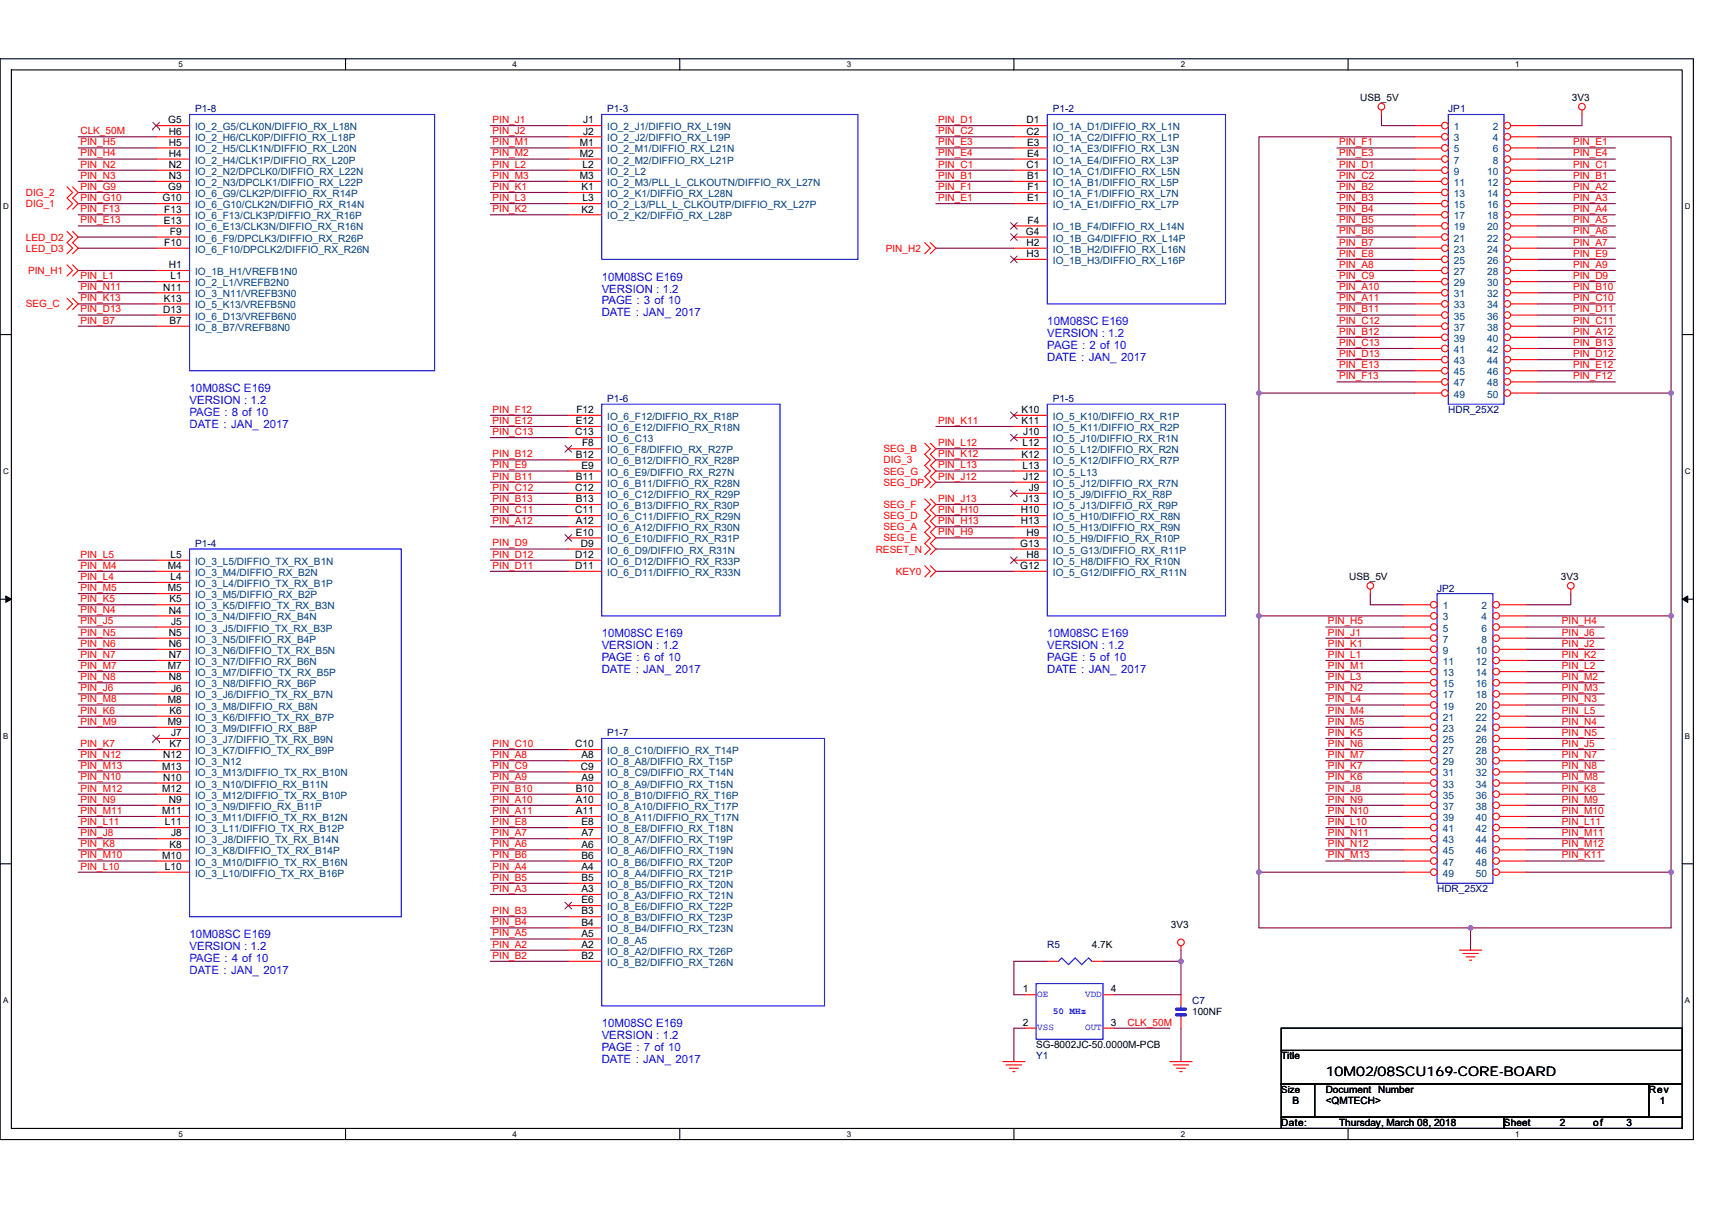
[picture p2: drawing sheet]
<svg xmlns="http://www.w3.org/2000/svg" width="297mm" height="210mm" viewBox="0 0 297 210" stroke-linecap="round" stroke-linejoin="round" font-family="sans-serif">
<defs><g id="words">
<text font-size="2.3" x="229.8" y="186.5">10M02/08SCU169-CORE-BOARD</text>
<g font-size="2" fill="#00f">
<text x="104.3" y="48.7">10M08SC E169</text>
<text x="104.3" y="50.7">VERSION : 1.2</text>
<text x="104.3" y="52.7">PAGE : 3 of 10</text>
<text x="104.3" y="54.8">DATE : JAN_ 2017</text>
<text x="181.5" y="56.4">10M08SC E169</text>
<text x="181.5" y="58.4">VERSION : 1.2</text>
<text x="181.5" y="60.5">PAGE : 2 of 10</text>
<text x="181.5" y="62.5">DATE : JAN_ 2017</text>
<text x="32.9" y="68">10M08SC E169</text>
<text x="32.9" y="70">VERSION : 1.2</text>
<text x="32.9" y="72.1">PAGE : 8 of 10</text>
<text x="32.9" y="74.1">DATE : JAN_ 2017</text>
<text x="104.3" y="110.4">10M08SC E169</text>
<text x="104.3" y="112.5">VERSION : 1.2</text>
<text x="181.5" y="110.4">10M08SC E169</text>
<text x="181.5" y="112.5">VERSION : 1.2</text>
<text x="104.3" y="114.5">PAGE : 6 of 10</text>
<text x="104.3" y="116.6">DATE : JAN_ 2017</text>
<text x="181.5" y="114.5">PAGE : 5 of 10</text>
<text x="181.5" y="116.6">DATE : JAN_ 2017</text>
<text x="32.9" y="162.6">10M08SC E169</text>
<text x="32.9" y="164.6">VERSION : 1.2</text>
<text x="32.9" y="166.6">PAGE : 4 of 10</text>
<text x="32.9" y="168.7">DATE : JAN_ 2017</text>
<text x="104.3" y="178">10M08SC E169</text>
<text x="104.3" y="180">VERSION : 1.2</text>
<text x="104.3" y="182.1">PAGE : 7 of 10</text>
<text x="104.3" y="184.1">DATE : JAN_ 2017</text>
</g>
<g font-size="1.7">
<text x="235.7" y="17.5">USB_5V</text>
<text x="272.4" y="17.5">3V3</text>
<text x="29.2" y="21.4">G5</text>
<text x="29.3" y="23.3">H6</text>
<text x="101.1" y="21.4">J1</text>
<text x="101.1" y="23.3">J2</text>
<text x="177.9" y="21.4">D1</text>
<text x="177.9" y="23.3">C2</text>
<text x="29.3" y="25.2">H5</text>
<text x="29.3" y="27.2">H4</text>
<text x="29.3" y="29.1">N2</text>
<text x="100.5" y="25.2">M1</text>
<text x="100.5" y="27.2">M2</text>
<text x="101" y="29.1">L2</text>
<text x="177.9" y="29.1">C1</text>
<text x="178" y="25.2">E3</text>
<text x="178" y="27.2">E4</text>
<text x="28.2" y="34.9">G10</text>
<text x="29.2" y="33">G9</text>
<text x="29.3" y="31">N3</text>
<text x="100.5" y="31">M3</text>
<text x="100.8" y="33">K1</text>
<text x="101" y="34.9">L3</text>
<text x="178" y="31">B1</text>
<text x="178" y="34.9">E1</text>
<text x="178.1" y="33">F1</text>
<text x="28.4" y="38.7">E13</text>
<text x="28.5" y="36.8">F13</text>
<text x="29.5" y="40.7">F9</text>
<text x="100.8" y="36.8">K2</text>
<text x="177.8" y="40.7">G4</text>
<text x="178.1" y="38.7">F4</text>
<text x="28.5" y="42.6">F10</text>
<text x="29.3" y="46.5">H1</text>
<text x="177.9" y="42.6">H2</text>
<text x="177.9" y="44.5">H3</text>
<text x="28.3" y="50.3">N11</text>
<text x="28.4" y="52.3">K13</text>
<text x="29.5" y="48.4">L1</text>
<text x="28.3" y="54.2">D13</text>
<text x="29.4" y="56.1">B7</text>
<text x="99.9" y="71.6">F12</text>
<text x="177" y="71.6">K10</text>
<text x="99.7" y="75.4">C13</text>
<text x="99.8" y="73.5">E12</text>
<text x="100.9" y="77.4">F8</text>
<text x="177" y="73.5">K11</text>
<text x="177.2" y="77.4">L12</text>
<text x="177.3" y="75.4">J10</text>
<text x="99.8" y="79.3">B12</text>
<text x="99.8" y="83.1">B11</text>
<text x="100.8" y="81.2">E9</text>
<text x="177" y="79.3">K12</text>
<text x="177.2" y="81.2">L13</text>
<text x="177.3" y="83.1">J12</text>
<text x="99.7" y="85.1">C12</text>
<text x="99.7" y="88.9">C11</text>
<text x="99.8" y="87">B13</text>
<text x="176.9" y="88.9">H10</text>
<text x="177.3" y="87">J13</text>
<text x="178.3" y="85.1">J9</text>
<text x="99.8" y="90.9">A12</text>
<text x="99.8" y="92.8">E10</text>
<text x="100.7" y="94.7">D9</text>
<text x="176.8" y="94.7">G13</text>
<text x="176.9" y="90.9">H13</text>
<text x="177.9" y="92.8">H9</text>
<text x="29.1" y="98.6">M4</text>
<text x="29.5" y="96.7">L5</text>
<text x="29.5" y="100.5">L4</text>
<text x="99.7" y="96.7">D12</text>
<text x="99.7" y="98.6">D11</text>
<text x="176.8" y="98.6">G12</text>
<text x="177.9" y="96.7">H8</text>
<text x="233.8" y="100.6">USB_5V</text>
<text x="270.5" y="100.6">3V3</text>
<text x="29.1" y="102.5">M5</text>
<text x="29.3" y="106.3">N4</text>
<text x="29.4" y="104.4">K5</text>
<text x="29.3" y="110.2">N5</text>
<text x="29.3" y="112.1">N6</text>
<text x="29.6" y="108.2">J5</text>
<text x="29.1" y="116">M7</text>
<text x="29.3" y="114">N7</text>
<text x="29.3" y="117.9">N8</text>
<text x="29.6" y="119.8">J6</text>
<text x="29.1" y="121.8">M8</text>
<text x="29.1" y="125.6">M9</text>
<text x="29.4" y="123.7">K6</text>
<text x="28.3" y="131.4">N12</text>
<text x="29.4" y="129.5">K7</text>
<text x="29.6" y="127.5">J7</text>
<text x="99.7" y="129.5">C10</text>
<text x="100.8" y="131.4">A8</text>
<text x="28.1" y="133.3">M13</text>
<text x="28.1" y="137.2">M12</text>
<text x="28.3" y="135.3">N10</text>
<text x="99.8" y="137.2">B10</text>
<text x="100.7" y="133.3">C9</text>
<text x="100.8" y="135.3">A9</text>
<text x="28.1" y="141.1">M11</text>
<text x="28.6" y="143">L11</text>
<text x="29.3" y="139.1">N9</text>
<text x="99.8" y="139.1">A10</text>
<text x="99.8" y="141.1">A11</text>
<text x="100.8" y="143">E8</text>
<text x="28.1" y="148.8">M10</text>
<text x="29.4" y="146.9">K8</text>
<text x="29.6" y="144.9">J8</text>
<text x="100.8" y="144.9">A7</text>
<text x="100.8" y="146.9">A6</text>
<text x="100.8" y="148.8">B6</text>
<text x="28.6" y="150.7">L10</text>
<text x="100.8" y="150.7">A4</text>
<text x="100.8" y="152.6">B5</text>
<text x="100.8" y="154.6">A3</text>
<text x="100.8" y="156.5">E6</text>
<text x="100.8" y="158.4">B3</text>
<text x="100.8" y="160.4">B4</text>
<text x="202.9" y="160.8">3V3</text>
<text x="100.8" y="162.3">A5</text>
<text x="100.8" y="164.2">A2</text>
<text x="100.8" y="166.2">B2</text>
<text x="189.2" y="164.3">4.7K</text>
<text x="177.2" y="171.9">1</text>
<text x="192.5" y="171.9">4</text>
<text x="177.2" y="177.7">2</text>
<text x="192.5" y="177.7">3</text>
<text x="206.6" y="175.8">100NF</text>
<text x="179.6" y="181.6">SG-8002JC-50.0000M-PCB</text>
<text x="222" y="183.6">Title</text>
<text x="222" y="189.3">Size</text>
<text x="224" y="191.3">B</text>
<text x="229.8" y="189.4">Document Number</text>
<text x="229.8" y="191.3">&lt;QMTECH&gt;</text>
<text x="285.7" y="189.4">Rev</text>
<text x="287.7" y="191.3">1</text>
<text x="222" y="195.1">Date:</text>
<text x="232.1" y="195.1">Thursday, March 08, 2018</text>
<text x="260.6" y="195.1">Sheet</text>
<text x="270.3" y="195.1">2</text>
<text x="276.1" y="195.1">of</text>
<text x="281.9" y="195.1">3</text>
</g>
<g font-size="1.7" fill="#f00">
<text x="13.9" y="23.2">CLK_50M</text>
<text x="85.4" y="21.3">PIN_J1</text>
<text x="85.4" y="23.2">PIN_J2</text>
<text x="162.6" y="21.3">PIN_D1</text>
<text x="162.6" y="23.2">PIN_C2</text>
<text x="13.9" y="29">PIN_N2</text>
<text x="13.9" y="27.1">PIN_H4</text>
<text x="13.9" y="25.2">PIN_H5</text>
<text x="85.4" y="29">PIN_L2</text>
<text x="85.4" y="25.2">PIN_M1</text>
<text x="85.4" y="27.1">PIN_M2</text>
<text x="162.6" y="25.2">PIN_E3</text>
<text x="162.6" y="27.1">PIN_E4</text>
<text x="162.6" y="29">PIN_C1</text>
<text x="232.1" y="25.2">PIN_F1</text>
<text x="232.1" y="27.1">PIN_E3</text>
<text x="232.1" y="29">PIN_D1</text>
<text x="272.6" y="25.2">PIN_E1</text>
<text x="272.6" y="27.1">PIN_E4</text>
<text x="272.6" y="29">PIN_C1</text>
<text x="4.5" y="34">DIG_2</text>
<text x="4.5" y="35.9">DIG_1</text>
<text x="13.9" y="31">PIN_N3</text>
<text x="13.9" y="32.9">PIN_G9</text>
<text x="13.9" y="34.8">PIN_G10</text>
<text x="85.4" y="32.9">PIN_K1</text>
<text x="85.4" y="31">PIN_M3</text>
<text x="85.4" y="34.8">PIN_L3</text>
<text x="162.6" y="32.9">PIN_F1</text>
<text x="162.6" y="34.8">PIN_E1</text>
<text x="162.6" y="31">PIN_B1</text>
<text x="232.1" y="31">PIN_C2</text>
<text x="232.1" y="32.9">PIN_B2</text>
<text x="232.1" y="34.8">PIN_B3</text>
<text x="272.6" y="31">PIN_B1</text>
<text x="272.6" y="32.9">PIN_A2</text>
<text x="272.6" y="34.8">PIN_A3</text>
<text x="4.5" y="41.7">LED_D2</text>
<text x="13.9" y="38.7">PIN_E13</text>
<text x="13.9" y="36.8">PIN_F13</text>
<text x="85.4" y="36.8">PIN_K2</text>
<text x="232.1" y="36.8">PIN_B4</text>
<text x="232.1" y="38.7">PIN_B5</text>
<text x="232.1" y="40.6">PIN_B6</text>
<text x="272.6" y="36.8">PIN_A4</text>
<text x="272.6" y="38.7">PIN_A5</text>
<text x="272.6" y="40.6">PIN_A6</text>
<text x="4.5" y="43.6">LED_D3</text>
<text x="4.9" y="47.5">PIN_H1</text>
<text x="153.5" y="43.6">PIN_H2</text>
<text x="232.1" y="42.6">PIN_B7</text>
<text x="232.1" y="44.5">PIN_E8</text>
<text x="232.1" y="46.4">PIN_A8</text>
<text x="272.6" y="42.6">PIN_A7</text>
<text x="272.6" y="44.5">PIN_E9</text>
<text x="272.6" y="46.4">PIN_A9</text>
<text x="4.5" y="53.3">SEG_C</text>
<text x="13.9" y="48.3">PIN_L1</text>
<text x="13.9" y="50.3">PIN_N11</text>
<text x="13.9" y="52.2">PIN_K13</text>
<text x="232.1" y="48.3">PIN_C9</text>
<text x="232.1" y="50.3">PIN_A10</text>
<text x="232.1" y="52.2">PIN_A11</text>
<text x="272.6" y="48.3">PIN_D9</text>
<text x="272.6" y="50.3">PIN_B10</text>
<text x="272.6" y="52.2">PIN_C10</text>
<text x="13.9" y="56.1">PIN_B7</text>
<text x="13.9" y="54.1">PIN_D13</text>
<text x="232.1" y="54.1">PIN_B11</text>
<text x="232.1" y="56.1">PIN_C12</text>
<text x="232.1" y="58">PIN_B12</text>
<text x="232.1" y="59.9">PIN_C13</text>
<text x="272.6" y="56.1">PIN_C11</text>
<text x="272.6" y="58">PIN_A12</text>
<text x="272.6" y="59.9">PIN_B13</text>
<text x="272.6" y="54.1">PIN_D11</text>
<text x="232.1" y="61.9">PIN_D13</text>
<text x="232.1" y="63.8">PIN_E13</text>
<text x="232.1" y="65.7">PIN_F13</text>
<text x="272.6" y="61.9">PIN_D12</text>
<text x="272.6" y="63.8">PIN_E12</text>
<text x="272.6" y="65.7">PIN_F12</text>
<text x="85.4" y="71.5">PIN_F12</text>
<text x="85.4" y="75.4">PIN_C13</text>
<text x="85.4" y="73.4">PIN_E12</text>
<text x="162.6" y="73.4">PIN_K11</text>
<text x="162.6" y="77.3">PIN_L12</text>
<text x="85.4" y="81.2">PIN_E9</text>
<text x="85.4" y="83.1">PIN_B11</text>
<text x="85.4" y="79.2">PIN_B12</text>
<text x="153.1" y="78.4">SEG_B</text>
<text x="153.1" y="82.2">SEG_G</text>
<text x="153.1" y="80.3">DIG_3</text>
<text x="162.6" y="83.1">PIN_J12</text>
<text x="162.6" y="79.2">PIN_K12</text>
<text x="162.6" y="81.2">PIN_L13</text>
<text x="85.4" y="88.9">PIN_C11</text>
<text x="85.4" y="85">PIN_C12</text>
<text x="85.4" y="87">PIN_B13</text>
<text x="153.1" y="84.1">SEG_DP</text>
<text x="153.1" y="88">SEG_F</text>
<text x="153.1" y="89.9">SEG_D</text>
<text x="162.6" y="88.9">PIN_H10</text>
<text x="162.6" y="87">PIN_J13</text>
<text x="85.4" y="94.7">PIN_D9</text>
<text x="85.4" y="90.8">PIN_A12</text>
<text x="151.8" y="95.7">RESET_N</text>
<text x="153.1" y="91.9">SEG_A</text>
<text x="153.1" y="93.8">SEG_E</text>
<text x="162.6" y="92.7">PIN_H9</text>
<text x="162.6" y="90.8">PIN_H13</text>
<text x="13.9" y="98.5">PIN_M4</text>
<text x="13.9" y="96.6">PIN_L5</text>
<text x="13.9" y="100.5">PIN_L4</text>
<text x="85.4" y="96.6">PIN_D12</text>
<text x="85.4" y="98.5">PIN_D11</text>
<text x="155.2" y="99.6">KEY0</text>
<text x="13.9" y="102.4">PIN_M5</text>
<text x="13.9" y="106.3">PIN_N4</text>
<text x="13.9" y="104.3">PIN_K5</text>
<text x="13.9" y="110.1">PIN_N5</text>
<text x="13.9" y="112">PIN_N6</text>
<text x="13.9" y="114">PIN_N7</text>
<text x="13.9" y="108.2">PIN_J5</text>
<text x="230.1" y="110.1">PIN_J1</text>
<text x="230.1" y="112">PIN_K1</text>
<text x="230.1" y="114">PIN_L1</text>
<text x="230.1" y="108.2">PIN_H5</text>
<text x="270.7" y="108.2">PIN_H4</text>
<text x="270.7" y="112">PIN_J2</text>
<text x="270.7" y="114">PIN_K2</text>
<text x="270.7" y="110.1">PIN_J6</text>
<text x="13.9" y="115.9">PIN_M7</text>
<text x="13.9" y="117.8">PIN_N8</text>
<text x="13.9" y="119.8">PIN_J6</text>
<text x="230.1" y="115.9">PIN_M1</text>
<text x="230.1" y="117.8">PIN_L3</text>
<text x="230.1" y="119.8">PIN_N2</text>
<text x="270.7" y="115.9">PIN_L2</text>
<text x="270.7" y="117.8">PIN_M2</text>
<text x="270.7" y="119.8">PIN_M3</text>
<text x="13.9" y="121.7">PIN_M8</text>
<text x="13.9" y="125.6">PIN_M9</text>
<text x="13.9" y="123.6">PIN_K6</text>
<text x="230.1" y="121.7">PIN_L4</text>
<text x="230.1" y="123.6">PIN_M4</text>
<text x="230.1" y="125.6">PIN_M5</text>
<text x="270.7" y="121.7">PIN_N3</text>
<text x="270.7" y="123.6">PIN_L5</text>
<text x="270.7" y="125.6">PIN_N4</text>
<text x="13.9" y="129.4">PIN_K7</text>
<text x="13.9" y="131.3">PIN_N12</text>
<text x="85.4" y="131.3">PIN_A8</text>
<text x="85.4" y="129.4">PIN_C10</text>
<text x="230.1" y="129.4">PIN_N6</text>
<text x="230.1" y="131.3">PIN_M7</text>
<text x="230.1" y="127.5">PIN_K5</text>
<text x="270.7" y="127.5">PIN_N5</text>
<text x="270.7" y="131.3">PIN_N7</text>
<text x="270.7" y="129.4">PIN_J5</text>
<text x="13.9" y="135.2">PIN_N10</text>
<text x="13.9" y="137.1">PIN_M12</text>
<text x="13.9" y="133.3">PIN_M13</text>
<text x="85.4" y="135.2">PIN_A9</text>
<text x="85.4" y="133.3">PIN_C9</text>
<text x="85.4" y="137.1">PIN_B10</text>
<text x="230.1" y="133.3">PIN_K7</text>
<text x="230.1" y="137.1">PIN_J8</text>
<text x="230.1" y="135.2">PIN_K6</text>
<text x="270.7" y="133.3">PIN_N8</text>
<text x="270.7" y="135.2">PIN_M8</text>
<text x="270.7" y="137.1">PIN_K8</text>
<text x="13.9" y="139.1">PIN_N9</text>
<text x="13.9" y="142.9">PIN_L11</text>
<text x="13.9" y="141">PIN_M11</text>
<text x="85.4" y="142.9">PIN_E8</text>
<text x="85.4" y="139.1">PIN_A10</text>
<text x="85.4" y="141">PIN_A11</text>
<text x="230.1" y="141">PIN_N10</text>
<text x="230.1" y="142.9">PIN_L10</text>
<text x="230.1" y="139.1">PIN_N9</text>
<text x="270.7" y="139.1">PIN_M9</text>
<text x="270.7" y="141">PIN_M10</text>
<text x="270.7" y="142.9">PIN_L11</text>
<text x="13.9" y="144.9">PIN_J8</text>
<text x="13.9" y="146.8">PIN_K8</text>
<text x="13.9" y="148.7">PIN_M10</text>
<text x="85.4" y="146.8">PIN_A6</text>
<text x="85.4" y="148.7">PIN_B6</text>
<text x="85.4" y="144.9">PIN_A7</text>
<text x="230.1" y="144.9">PIN_N11</text>
<text x="230.1" y="146.8">PIN_N12</text>
<text x="230.1" y="148.7">PIN_M13</text>
<text x="270.7" y="144.9">PIN_M11</text>
<text x="270.7" y="146.8">PIN_M12</text>
<text x="270.7" y="148.7">PIN_K11</text>
<text x="13.9" y="150.7">PIN_L10</text>
<text x="85.4" y="154.5">PIN_A3</text>
<text x="85.4" y="150.7">PIN_A4</text>
<text x="85.4" y="152.6">PIN_B5</text>
<text x="85.4" y="158.4">PIN_B3</text>
<text x="85.4" y="160.3">PIN_B4</text>
<text x="85.4" y="164.2">PIN_A2</text>
<text x="85.4" y="166.1">PIN_B2</text>
<text x="85.4" y="162.2">PIN_A5</text>
<text x="195.4" y="177.7">CLK_50M</text>
</g>
<g font-size="1.7" fill="#000080">
<text x="33.8" y="19.5">P1-8</text>
<text x="105.2" y="19.5">P1-3</text>
<text x="182.5" y="19.5">P1-2</text>
<text x="251" y="19.5">JP1</text>
<text x="105.2" y="69.7">P1-6</text>
<text x="182.5" y="69.7">P1-5</text>
<text x="251" y="71.6">HDR_25X2</text>
<text x="33.8" y="94.8">P1-4</text>
<text x="249.1" y="102.5">JP2</text>
<text x="105.2" y="127.6">P1-7</text>
<text x="249.1" y="154.6">HDR_25X2</text>
<text x="181.5" y="164.3">R5</text>
<text x="206.6" y="173.9">C7</text>
<text x="179.6" y="183.6">Y1</text>
</g>
<g font-size="1.7" fill="#004080">
<text x="33.8" y="22.6">IO_2_G5/CLK0N/DIFFIO_RX_L18N</text>
<text x="105.2" y="22.6">IO_2_J1/DIFFIO_RX_L19N</text>
<text x="182.5" y="22.6">IO_1A_D1/DIFFIO_RX_L1N</text>
<text x="252" y="22.6">1</text>
<text x="258.7" y="22.6">2</text>
<text x="33.8" y="24.5">IO_2_H6/CLK0P/DIFFIO_RX_L18P</text>
<text x="33.8" y="26.4">IO_2_H5/CLK1N/DIFFIO_RX_L20N</text>
<text x="33.8" y="28.3">IO_2_H4/CLK1P/DIFFIO_RX_L20P</text>
<text x="105.2" y="24.5">IO_2_J2/DIFFIO_RX_L19P</text>
<text x="105.2" y="26.4">IO_2_M1/DIFFIO_RX_L21N</text>
<text x="105.2" y="28.3">IO_2_M2/DIFFIO_RX_L21P</text>
<text x="182.5" y="24.5">IO_1A_C2/DIFFIO_RX_L1P</text>
<text x="182.5" y="26.4">IO_1A_E3/DIFFIO_RX_L3N</text>
<text x="182.5" y="28.3">IO_1A_E4/DIFFIO_RX_L3P</text>
<text x="252" y="24.5">3</text>
<text x="252" y="26.4">5</text>
<text x="252" y="28.3">7</text>
<text x="258.7" y="24.5">4</text>
<text x="258.7" y="26.4">6</text>
<text x="258.7" y="28.3">8</text>
<text x="33.8" y="30.3">IO_2_N2/DPCLK0/DIFFIO_RX_L22N</text>
<text x="33.8" y="32.2">IO_2_N3/DPCLK1/DIFFIO_RX_L22P</text>
<text x="33.8" y="34.1">IO_6_G9/CLK2P/DIFFIO_RX_R14P</text>
<text x="105.2" y="30.3">IO_2_L2</text>
<text x="105.2" y="32.2">IO_2_M3/PLL_L_CLKOUTN/DIFFIO_RX_L27N</text>
<text x="105.2" y="34.1">IO_2_K1/DIFFIO_RX_L28N</text>
<text x="182.5" y="30.3">IO_1A_C1/DIFFIO_RX_L5N</text>
<text x="182.5" y="32.2">IO_1A_B1/DIFFIO_RX_L5P</text>
<text x="182.5" y="34.1">IO_1A_F1/DIFFIO_RX_L7N</text>
<text x="252" y="30.3">9</text>
<text x="252" y="32.2">11</text>
<text x="252" y="34.1">13</text>
<text x="257.7" y="30.3">10</text>
<text x="257.7" y="32.2">12</text>
<text x="257.7" y="34.1">14</text>
<text x="33.8" y="36.1">IO_6_G10/CLK2N/DIFFIO_RX_R14N</text>
<text x="33.8" y="38">IO_6_F13/CLK3P/DIFFIO_RX_R16P</text>
<text x="33.8" y="39.9">IO_6_E13/CLK3N/DIFFIO_RX_R16N</text>
<text x="33.8" y="41.9">IO_6_F9/DPCLK3/DIFFIO_RX_R26P</text>
<text x="105.2" y="36.1">IO_2_L3/PLL_L_CLKOUTP/DIFFIO_RX_L27P</text>
<text x="105.2" y="38">IO_2_K2/DIFFIO_RX_L28P</text>
<text x="182.5" y="36.1">IO_1A_E1/DIFFIO_RX_L7P</text>
<text x="182.5" y="39.9">IO_1B_F4/DIFFIO_RX_L14N</text>
<text x="182.5" y="41.9">IO_1B_G4/DIFFIO_RX_L14P</text>
<text x="252" y="36.1">15</text>
<text x="252" y="38">17</text>
<text x="252" y="39.9">19</text>
<text x="252" y="41.9">21</text>
<text x="257.7" y="36.1">16</text>
<text x="257.7" y="38">18</text>
<text x="257.7" y="39.9">20</text>
<text x="257.7" y="41.9">22</text>
<text x="33.8" y="43.8">IO_6_F10/DPCLK2/DIFFIO_RX_R26N</text>
<text x="33.8" y="47.7">IO_1B_H1/VREFB1N0</text>
<text x="182.5" y="43.8">IO_1B_H2/DIFFIO_RX_L16N</text>
<text x="182.5" y="45.7">IO_1B_H3/DIFFIO_RX_L16P</text>
<text x="252" y="43.8">23</text>
<text x="252" y="45.7">25</text>
<text x="252" y="47.7">27</text>
<text x="257.7" y="43.8">24</text>
<text x="257.7" y="45.7">26</text>
<text x="257.7" y="47.7">28</text>
<text x="33.8" y="49.6">IO_2_L1/VREFB2N0</text>
<text x="33.8" y="51.5">IO_3_N11/VREFB3N0</text>
<text x="33.8" y="53.4">IO_5_K13/VREFB5N0</text>
<text x="252" y="49.6">29</text>
<text x="252" y="51.5">31</text>
<text x="252" y="53.4">33</text>
<text x="257.7" y="49.6">30</text>
<text x="257.7" y="51.5">32</text>
<text x="257.7" y="53.4">34</text>
<text x="33.8" y="55.4">IO_6_D13/VREFB6N0</text>
<text x="33.8" y="57.3">IO_8_B7/VREFB8N0</text>
<text x="252" y="55.4">35</text>
<text x="252" y="57.3">37</text>
<text x="252" y="59.2">39</text>
<text x="257.7" y="55.4">36</text>
<text x="257.7" y="57.3">38</text>
<text x="257.7" y="59.2">40</text>
<text x="252" y="61.2">41</text>
<text x="252" y="63.1">43</text>
<text x="252" y="65">45</text>
<text x="257.7" y="61.2">42</text>
<text x="257.7" y="63.1">44</text>
<text x="257.7" y="65">46</text>
<text x="252" y="67">47</text>
<text x="252" y="68.9">49</text>
<text x="257.7" y="67">48</text>
<text x="257.7" y="68.9">50</text>
<text x="105.2" y="72.7">IO_6_F12/DIFFIO_RX_R18P</text>
<text x="105.2" y="74.7">IO_6_E12/DIFFIO_RX_R18N</text>
<text x="105.2" y="76.6">IO_6_C13</text>
<text x="182.5" y="72.7">IO_5_K10/DIFFIO_RX_R1P</text>
<text x="182.5" y="74.7">IO_5_K11/DIFFIO_RX_R2P</text>
<text x="182.5" y="76.6">IO_5_J10/DIFFIO_RX_R1N</text>
<text x="105.2" y="78.5">IO_6_F8/DIFFIO_RX_R27P</text>
<text x="105.2" y="80.5">IO_6_B12/DIFFIO_RX_R28P</text>
<text x="105.2" y="82.4">IO_6_E9/DIFFIO_RX_R27N</text>
<text x="182.5" y="78.5">IO_5_L12/DIFFIO_RX_R2N</text>
<text x="182.5" y="80.5">IO_5_K12/DIFFIO_RX_R7P</text>
<text x="182.5" y="82.4">IO_5_L13</text>
<text x="105.2" y="84.3">IO_6_B11/DIFFIO_RX_R28N</text>
<text x="105.2" y="86.3">IO_6_C12/DIFFIO_RX_R29P</text>
<text x="105.2" y="88.2">IO_6_B13/DIFFIO_RX_R30P</text>
<text x="182.5" y="84.3">IO_5_J12/DIFFIO_RX_R7N</text>
<text x="182.5" y="86.3">IO_5_J9/DIFFIO_RX_R8P</text>
<text x="182.5" y="88.2">IO_5_J13/DIFFIO_RX_R9P</text>
<text x="105.2" y="90.1">IO_6_C11/DIFFIO_RX_R29N</text>
<text x="105.2" y="92">IO_6_A12/DIFFIO_RX_R30N</text>
<text x="105.2" y="94">IO_6_E10/DIFFIO_RX_R31P</text>
<text x="105.2" y="95.9">IO_6_D9/DIFFIO_RX_R31N</text>
<text x="182.5" y="90.1">IO_5_H10/DIFFIO_RX_R8N</text>
<text x="182.5" y="92">IO_5_H13/DIFFIO_RX_R9N</text>
<text x="182.5" y="94">IO_5_H9/DIFFIO_RX_R10P</text>
<text x="182.5" y="95.9">IO_5_G13/DIFFIO_RX_R11P</text>
<text x="33.8" y="97.8">IO_3_L5/DIFFIO_TX_RX_B1N</text>
<text x="33.8" y="99.8">IO_3_M4/DIFFIO_RX_B2N</text>
<text x="33.8" y="101.7">IO_3_L4/DIFFIO_TX_RX_B1P</text>
<text x="105.2" y="97.8">IO_6_D12/DIFFIO_RX_R33P</text>
<text x="105.2" y="99.8">IO_6_D11/DIFFIO_RX_R33N</text>
<text x="182.5" y="97.8">IO_5_H8/DIFFIO_RX_R10N</text>
<text x="182.5" y="99.8">IO_5_G12/DIFFIO_RX_R11N</text>
<text x="33.8" y="103.6">IO_3_M5/DIFFIO_RX_B2P</text>
<text x="33.8" y="105.6">IO_3_K5/DIFFIO_TX_RX_B3N</text>
<text x="33.8" y="107.5">IO_3_N4/DIFFIO_RX_B4N</text>
<text x="250" y="105.6">1</text>
<text x="250" y="107.5">3</text>
<text x="256.8" y="105.6">2</text>
<text x="256.8" y="107.5">4</text>
<text x="33.8" y="109.4">IO_3_J5/DIFFIO_TX_RX_B3P</text>
<text x="33.8" y="111.4">IO_3_N5/DIFFIO_RX_B4P</text>
<text x="33.8" y="113.3">IO_3_N6/DIFFIO_TX_RX_B5N</text>
<text x="250" y="109.4">5</text>
<text x="250" y="111.4">7</text>
<text x="250" y="113.3">9</text>
<text x="255.8" y="113.3">10</text>
<text x="256.8" y="109.4">6</text>
<text x="256.8" y="111.4">8</text>
<text x="33.8" y="115.2">IO_3_N7/DIFFIO_RX_B6N</text>
<text x="33.8" y="117.1">IO_3_M7/DIFFIO_TX_RX_B5P</text>
<text x="33.8" y="119.1">IO_3_N8/DIFFIO_RX_B6P</text>
<text x="250" y="115.2">11</text>
<text x="250" y="117.1">13</text>
<text x="250" y="119.1">15</text>
<text x="255.8" y="115.2">12</text>
<text x="255.8" y="117.1">14</text>
<text x="255.8" y="119.1">16</text>
<text x="33.8" y="121">IO_3_J6/DIFFIO_TX_RX_B7N</text>
<text x="33.8" y="122.9">IO_3_M8/DIFFIO_RX_B8N</text>
<text x="33.8" y="124.9">IO_3_K6/DIFFIO_TX_RX_B7P</text>
<text x="250" y="121">17</text>
<text x="250" y="122.9">19</text>
<text x="250" y="124.9">21</text>
<text x="255.8" y="121">18</text>
<text x="255.8" y="122.9">20</text>
<text x="255.8" y="124.9">22</text>
<text x="33.8" y="126.8">IO_3_M9/DIFFIO_RX_B8P</text>
<text x="33.8" y="128.7">IO_3_J7/DIFFIO_TX_RX_B9N</text>
<text x="33.8" y="130.7">IO_3_K7/DIFFIO_TX_RX_B9P</text>
<text x="105.2" y="130.7">IO_8_C10/DIFFIO_RX_T14P</text>
<text x="250" y="126.8">23</text>
<text x="250" y="128.7">25</text>
<text x="250" y="130.7">27</text>
<text x="255.8" y="126.8">24</text>
<text x="255.8" y="128.7">26</text>
<text x="255.8" y="130.7">28</text>
<text x="33.8" y="132.6">IO_3_N12</text>
<text x="33.8" y="134.5">IO_3_M13/DIFFIO_TX_RX_B10N</text>
<text x="33.8" y="136.4">IO_3_N10/DIFFIO_RX_B11N</text>
<text x="105.2" y="132.6">IO_8_A8/DIFFIO_RX_T15P</text>
<text x="105.2" y="134.5">IO_8_C9/DIFFIO_RX_T14N</text>
<text x="105.2" y="136.4">IO_8_A9/DIFFIO_RX_T15N</text>
<text x="250" y="132.6">29</text>
<text x="250" y="134.5">31</text>
<text x="250" y="136.4">33</text>
<text x="255.8" y="132.6">30</text>
<text x="255.8" y="134.5">32</text>
<text x="255.8" y="136.4">34</text>
<text x="33.8" y="138.4">IO_3_M12/DIFFIO_TX_RX_B10P</text>
<text x="33.8" y="140.3">IO_3_N9/DIFFIO_RX_B11P</text>
<text x="33.8" y="142.2">IO_3_M11/DIFFIO_TX_RX_B12N</text>
<text x="105.2" y="138.4">IO_8_B10/DIFFIO_RX_T16P</text>
<text x="105.2" y="140.3">IO_8_A10/DIFFIO_RX_T17P</text>
<text x="105.2" y="142.2">IO_8_A11/DIFFIO_RX_T17N</text>
<text x="250" y="138.4">35</text>
<text x="250" y="140.3">37</text>
<text x="250" y="142.2">39</text>
<text x="255.8" y="138.4">36</text>
<text x="255.8" y="140.3">38</text>
<text x="255.8" y="142.2">40</text>
<text x="33.8" y="144.2">IO_3_L11/DIFFIO_TX_RX_B12P</text>
<text x="33.8" y="146.1">IO_3_J8/DIFFIO_TX_RX_B14N</text>
<text x="33.8" y="148">IO_3_K8/DIFFIO_TX_RX_B14P</text>
<text x="33.8" y="150">IO_3_M10/DIFFIO_TX_RX_B16N</text>
<text x="105.2" y="144.2">IO_8_E8/DIFFIO_RX_T18N</text>
<text x="105.2" y="146.1">IO_8_A7/DIFFIO_RX_T19P</text>
<text x="105.2" y="148">IO_8_A6/DIFFIO_RX_T19N</text>
<text x="105.2" y="150">IO_8_B6/DIFFIO_RX_T20P</text>
<text x="250" y="144.2">41</text>
<text x="250" y="146.1">43</text>
<text x="250" y="148">45</text>
<text x="250" y="150">47</text>
<text x="255.8" y="144.2">42</text>
<text x="255.8" y="146.1">44</text>
<text x="255.8" y="148">46</text>
<text x="255.8" y="150">48</text>
<text x="33.8" y="151.9">IO_3_L10/DIFFIO_TX_RX_B16P</text>
<text x="105.2" y="151.9">IO_8_A4/DIFFIO_RX_T21P</text>
<text x="105.2" y="153.8">IO_8_B5/DIFFIO_RX_T20N</text>
<text x="105.2" y="155.8">IO_8_A3/DIFFIO_RX_T21N</text>
<text x="250" y="151.9">49</text>
<text x="255.8" y="151.9">50</text>
<text x="105.2" y="157.7">IO_8_E6/DIFFIO_RX_T22P</text>
<text x="105.2" y="159.6">IO_8_B3/DIFFIO_RX_T23P</text>
<text x="105.2" y="161.5">IO_8_B4/DIFFIO_RX_T23N</text>
<text x="105.2" y="163.5">IO_8_A5</text>
<text x="105.2" y="165.4">IO_8_A2/DIFFIO_RX_T26P</text>
<text x="105.2" y="167.3">IO_8_B2/DIFFIO_RX_T26N</text>
</g>
<g font-size="1.6" fill="#00f">
<text x="179.8" y="172.7">OE</text>
<text x="188.1" y="172.7">VDD</text>
<text x="179.8" y="178.5">VSS</text>
<text x="182.5" y="175.6">50 MHz</text>
<text x="188.1" y="178.5">OUT</text>
</g>
<g font-size="1.4">
<text x="30.9" y="11.6">5</text>
<text x="88.8" y="11.6">4</text>
<text x="146.7" y="11.6">3</text>
<text x="204.7" y="11.6">2</text>
<text x="262.6" y="11.6">1</text>
<text x=".5" y="36.3">D</text>
<text x="292" y="36.3">D</text>
<text x=".5" y="82.1">C</text>
<text x="292" y="82.1">C</text>
<text x=".5" y="128">B</text>
<text x="292" y="128">B</text>
<text x=".5" y="173.8">A</text>
<text x="292" y="173.8">A</text>
<text x="30.9" y="196.9">5</text>
<text x="88.8" y="196.9">4</text>
<text x="146.7" y="196.9">3</text>
<text x="204.7" y="196.9">2</text>
<text x="262.6" y="196.9">1</text>
</g>
</g></defs>
<path d="M0 10.2h293.5v187.2h-293.5zM2 12.1h289.5v183.4h-289.5z" fill="none" stroke="#000" stroke-width=".19"/>
<g fill="#fff">
<path d="M30.9 10.4h.8v1.5h-.8z"/>
<path d="M30.9 195.7h.8v1.5h-.8z"/>
</g>
<path d="M59.9 10.2v1.9M59.9 195.5v1.9" fill="none" stroke="#000" stroke-width=".19"/>
<g fill="#fff">
<path d="M88.8 10.4h.8v1.5h-.8z"/>
<path d="M88.8 195.7h.8v1.5h-.8z"/>
</g>
<path d="M117.8 10.2v1.9M117.8 195.5v1.9" fill="none" stroke="#000" stroke-width=".19"/>
<g fill="#fff">
<path d="M146.7 10.4h.8v1.5h-.8z"/>
<path d="M146.7 195.7h.8v1.5h-.8z"/>
</g>
<path d="M175.7 10.2v1.9M175.7 195.5v1.9" fill="none" stroke="#000" stroke-width=".19"/>
<g fill="#fff">
<path d="M204.7 10.4h.7v1.5h-.7z"/>
<path d="M204.7 195.7h.7v1.5h-.7z"/>
</g>
<path d="M233.6 10.2v1.9M233.6 195.5v1.9" fill="none" stroke="#000" stroke-width=".19"/>
<g fill="#fff">
<path d="M262.6 10.4h.7v1.5h-.7z"/>
<path d="M262.6 195.7h.7v1.5h-.7z"/>
<path d="M.5 35h1v1.6h-1z"/>
<path d="M292 35h1v1.6h-1z"/>
<path d="M.5 80.9h1v1.5h-1z"/>
<path d="M292 80.9h1v1.5h-1z"/>
</g>
<path d="M0 58h2M291.5 58h2" fill="none" stroke="#000" stroke-width=".19"/>
<g fill="#fff">
<path d="M.5 126.7h.9v1.6h-.9z"/>
<path d="M292 126.7h.9v1.6h-.9z"/>
</g>
<path d="M0 103.8h2M291.5 103.8h2" fill="none" stroke="#000" stroke-width=".19"/>
<path d="M1 103.3l1 .5-1 .6zM291.5 103.8l1-.5v1.1z" fill="#000"/>
<path d="M1 103.3l1 .5-1 .6zM291.5 103.8l1-.5v1.1z" fill="none" stroke="#000" stroke-width=".17"/>
<g fill="#fff">
<path d="M.5 172.6h.9v1.5h-.9z"/>
<path d="M292 172.6h.9v1.5h-.9z"/>
</g>
<path d="M0 149.7h2M291.5 149.7h2M222 178.1h69.5v3.9h-69.5zM222 182h69.5v5.8h-69.5zM222 187.8h5.8v5.8h-5.8zM222 193.6h38.6v1.9h-38.6zM227.8 187.8h57.9v5.8h-57.9zM260.6 193.6h30.9v1.9h-30.9zM285.7 187.8h5.8v5.8h-5.8z" fill="none" stroke="#000" stroke-width=".19"/>
<g fill="none" stroke="#800040" stroke-width=".19">
<path d="M239.4 19.8v2h5.8M274.2 19.8v2h-7.8M13.6 23.7h13.5M13.6 33.4h13.5M13.6 29.5h13.5M13.6 31.4h13.5M13.6 39.1h13.5M13.6 37.2h13.5M13.6 27.6h13.5M13.6 25.6h13.5M13.6 35.3h13.5M85 29.5h13.5"/>
<path d="M85 21.8h13.5M85 23.7h13.5M85 33.4h13.5M85 37.2h13.5M85 25.6h13.5M85 27.6h13.5M85 31.4h13.5M85 35.3h13.5M162.2 33.4h13.5M162.2 35.3h13.5M162.2 25.6h13.5M162.2 27.6h13.5"/>
<path d="M162.2 21.8h13.5M162.2 23.7h13.5M162.2 29.5h13.5M162.2 31.4h13.5M231.7 25.6h13.5M231.7 27.6h13.5M231.7 29.5h13.5M231.7 31.4h13.5M231.7 33.4h13.5M231.7 35.3h13.5M231.7 37.2h13.5M231.7 39.1h13.5"/>
<path d="M245.2 23.7h-27v44.4M266.4 23.7h23.2v44.4M266.4 25.6h13.5M266.4 27.6h13.5M266.4 29.5h13.5M266.4 31.4h13.5M266.4 33.4h13.5M266.4 35.3h13.5M266.4 37.2h13.5M266.4 39.1h13.5M13.6 41.1h13.5M13.6 43h13.5"/>
<path d="M13.6 50.7h13.5M13.6 56.5h13.5M13.6 54.6h13.5M13.6 52.7h13.5M13.6 46.9h13.5M13.6 48.8h13.5M162.2 43h13.5M231.7 43h13.5M231.7 41.1h13.5M231.7 44.9h13.5M231.7 46.9h13.5M231.7 48.8h13.5"/>
<path d="M231.7 50.7h13.5M231.7 52.7h13.5M231.7 54.6h13.5M231.7 56.5h13.5M231.7 58.4h13.5M266.4 52.7h13.5M266.4 54.6h13.5M266.4 41.1h13.5M266.4 43h13.5M266.4 44.9h13.5M266.4 46.9h13.5M266.4 48.8h13.5"/>
<path d="M266.4 50.7h13.5M266.4 56.5h13.5M266.4 58.4h13.5M85 79.7h13.5M85 75.8h13.5M85 73.9h13.5M85 72h13.5M162.2 73.9h13.5M162.2 79.7h13.5M162.2 77.7h13.5M218.2 68.1h27M218.2 68.1v38.6"/>
<path d="M231.7 60.4h13.5M231.7 62.3h13.5M231.7 64.2h13.5M231.7 66.2h13.5M266.4 68.1h23.2M266.4 62.3h13.5M266.4 66.2h13.5M266.4 60.4h13.5M266.4 64.2h13.5M289.6 68.1v38.6M13.6 99h13.5M13.6 97.1h13.5"/>
<path d="M85 81.6h13.5M85 95.1h13.5M85 83.5h13.5M85 89.3h13.5M85 85.5h13.5M85 91.3h13.5M85 87.4h13.5M85 97.1h13.5M85 99h13.5M162.2 95.1h13.5M162.2 99h13.5M162.2 89.3h13.5"/>
<path d="M162.2 93.2h13.5M162.2 83.5h13.5M162.2 87.4h13.5M162.2 81.6h13.5M162.2 91.3h13.5M13.6 102.8h13.5M13.6 106.7h13.5M13.6 110.6h13.5M13.6 100.9h13.5M13.6 112.5h13.5M13.6 116.4h13.5M13.6 114.4h13.5"/>
<path d="M13.6 118.3h13.5M13.6 104.8h13.5M13.6 108.6h13.5M218.2 106.7h.1M229.8 110.6h13.5M229.8 112.5h13.5M229.8 114.4h13.5M229.8 116.4h13.5M229.8 118.3h13.5M229.8 108.6h13.5M237.5 102.8v2h5.8M243.3 106.7h-25.1v44.4"/>
<path d="M264.5 108.6h13.5M264.5 112.5h13.5M264.5 116.4h13.5M264.5 114.4h13.5M264.5 118.3h13.5M264.5 110.6h13.5M264.5 106.7h25.1v44.4M272.2 102.8v2h-7.7M289.6 106.7h.1M13.6 129.9h13.5M13.6 122.1h13.5M13.6 126h13.5"/>
<path d="M13.6 139.5h13.5M13.6 135.7h13.5M13.6 131.8h13.5M13.6 137.6h13.5M13.6 133.7h13.5M13.6 120.2h13.5M13.6 124.1h13.5M85 131.8h13.5M85 135.7h13.5M85 133.7h13.5M85 139.5h13.5M85 137.6h13.5"/>
<path d="M85 129.9h13.5M229.8 120.2h13.5M229.8 122.1h13.5M229.8 124.1h13.5M229.8 126h13.5M229.8 129.9h13.5M229.8 131.8h13.5M229.8 133.7h13.5M229.8 127.9h13.5M229.8 137.6h13.5M229.8 139.5h13.5M229.8 135.7h13.5"/>
<path d="M264.5 120.2h13.5M264.5 122.1h13.5M264.5 124.1h13.5M264.5 126h13.5M264.5 127.9h13.5M264.5 131.8h13.5M264.5 133.7h13.5M264.5 135.7h13.5M264.5 137.6h13.5M264.5 129.9h13.5M264.5 139.5h13.5M13.6 145.3h13.5"/>
<path d="M13.6 147.2h13.5M13.6 149.2h13.5M13.6 143.4h13.5M13.6 151.1h13.5M13.6 141.5h13.5M85 145.3h13.5M85 141.5h13.5M85 155h13.5M85 158.8h13.5M85 151.1h13.5M85 153h13.5M85 147.2h13.5"/>
<path d="M85 149.2h13.5M85 143.4h13.5M229.8 141.5h13.5M229.8 143.4h13.5M229.8 145.3h13.5M229.8 147.2h13.5M229.8 149.2h13.5M243.3 151.1h-25.1v9.7h36.7M264.5 141.5h13.5M264.5 143.4h13.5M264.5 145.3h13.5M264.5 147.2h13.5"/>
<path d="M264.5 149.2h13.5M264.5 151.1h25.1M289.6 151.1v9.7h-34.7v3.8M85 164.6h13.5M85 166.5h13.5M85 160.8h13.5M85 162.7h13.5M177.6 178.1h-1.9v5.8M181.5 166.5h-5.8v5.8h1.9M191.1 166.5h13.6M193.1 178.1h9.6M204.7 178.1v5.8"/>
<path d="M204.7 166.5v5.8h-11.6M204.7 164.6v1.9"/>
</g>
<g fill="#f0f" stroke="#f0f" stroke-width=".19">
<circle cx="204.7" cy="166.5" r=".38"/>
<circle cx="218.2" cy="68.1" r=".38"/>
<circle cx="218.2" cy="106.7" r=".38"/>
<circle cx="254.8" cy="160.8" r=".38"/>
<circle cx="289.6" cy="68.1" r=".38"/>
<circle cx="289.6" cy="106.7" r=".38"/>
<circle cx="218.2" cy="151.1" r=".38"/>
<circle cx="289.6" cy="151.1" r=".38"/>
</g>
<g fill="none" stroke="#f00" stroke-width=".19">
<path d="M239.4 19.1v.7M274.2 19.1v.7M11.6 32.4l1 1-1 .9 1 1-1 .9M12.6 32.4l1 1-1 .9 1 1-1 .9M98.5 21.8h5.8M98.5 23.7h5.8M98.5 25.6h5.8M98.5 27.6h5.8M98.5 29.5h5.8M98.5 31.4h5.8M98.5 33.4h5.8M98.5 35.3h5.8"/>
<path d="M98.5 37.2h5.8M175.7 21.8h5.8M175.7 23.7h5.8M175.7 25.6h5.8M175.7 27.6h5.8M175.7 29.5h5.8M175.7 31.4h5.8M175.7 33.4h5.8M175.7 35.3h5.8M175.7 39.1h5.8M11.6 45.9l1 1-1 .9M11.6 40.1l1 1-1 .9 1 1-1 1"/>
<path d="M11.6 51.7l1 1-1 .9M12.6 45.9l1 1-1 .9M12.6 40.1l1 1-1 .9 1 1-1 1M12.6 51.7l1 1-1 .9M160.3 42l.9 1-.9 1M161.2 42l1 1-1 1M175.7 41.1h5.8M175.7 43h5.8M175.7 44.9h5.8M98.5 72h5.8M98.5 73.9h5.8M98.5 75.8h5.8"/>
<path d="M98.5 77.7h5.8M98.5 79.7h5.8M160.3 76.8l.9 .9-.9 1 .9 1-.9 .9 .9 1-.9 1 .9 .9-.9 1M161.2 76.8l1 .9-1 1 1 1-1 .9 1 1-1 1 1 .9-1 1M175.7 72h5.8M175.7 73.9h5.8M175.7 75.8h5.8M175.7 77.7h5.8M175.7 79.7h5.8M98.5 81.6h5.8M98.5 83.5h5.8M98.5 85.5h5.8"/>
<path d="M98.5 87.4h5.8M98.5 89.3h5.8M98.5 91.3h5.8M98.5 93.2h5.8M98.5 95.1h5.8M98.5 97.1h5.8M98.5 99h5.8M160.3 98l.9 1-.9 .9M160.3 86.4l.9 1-.9 1 .9 .9-.9 1 .9 1-.9 .9 .9 1-.9 1 .9 .9-.9 1M161.2 98l1 1-1 .9M161.2 86.4l1 1-1 1 1 .9-1 1 1 1-1 .9 1 1-1 1 1 .9-1 1M175.7 81.6h5.8"/>
<path d="M175.7 83.5h5.8M175.7 85.5h5.8M175.7 87.4h5.8M175.7 89.3h5.8M175.7 91.3h5.8M175.7 93.2h5.8M175.7 95.1h5.8M175.7 97.1h5.8M175.7 99h5.8M237.5 102.1v.7M272.2 102.1v.7M204.7 163.8v.8"/>
<path d="M252.9 164.6h3.9M253.5 165.2h2.7M254.1 165.8h1.5M254.7 166.4h.3M173.8 183.9h3.8M174.4 184.5h2.7M174.9 185.1h1.6M175.5 185.7h.4M202.7 183.9h3.9M203.3 184.5h2.7M203.9 185.1h1.5M204.5 185.7h.4"/>
<circle cx="239.4" cy="18.5" r=".58"/>
<circle cx="274.2" cy="18.5" r=".58"/>
<circle cx="237.5" cy="101.5" r=".58"/>
<circle cx="272.2" cy="101.5" r=".58"/>
<circle cx="204.7" cy="163.3" r=".58"/>
</g>
<path d="M104.3 19.8h44.4v25.1h-44.4zM181.5 19.8h30.9v32.9h-30.9zM251 19.8h9.6v50.2h-9.6zM104.3 70h30.9v36.7h-30.9zM181.5 70h30.9v36.7h-30.9z" fill="none" stroke="#00f" stroke-width=".19"/>
<g fill="none" stroke="#804000" stroke-width=".17">
<path d="M175.1 38.6l1.2 1.1M176.3 38.6l-1.2 1.1M175.1 40.5l1.2 1.2M175.1 44.4l1.2 1.1M176.3 40.5l-1.2 1.2M176.3 44.4l-1.2 1.1M97.9 77.2l1.2 1.1M99.1 77.2l-1.2 1.1M175.1 71.4l1.2 1.1M175.1 75.2l1.2 1.2M176.3 71.4l-1.2 1.1M176.3 75.2l-1.2 1.2"/>
<path d="M97.9 92.6l1.2 1.2M99.1 92.6l-1.2 1.2M175.1 84.9l1.2 1.2M175.1 96.5l1.2 1.1M176.3 84.9l-1.2 1.2M176.3 96.5l-1.2 1.1"/>
</g>
<circle cx="250.4" cy="21.8" r=".58" fill="#fff" stroke="#f00" stroke-width=".19"/>
<path d="M245.2 21.8h4.6" fill="none" stroke="#f00" stroke-width=".19"/>
<circle cx="261.2" cy="21.8" r=".58" fill="#fff" stroke="#f00" stroke-width=".19"/>
<path d="M261.8 21.8h4.6" fill="none" stroke="#f00" stroke-width=".19"/>
<circle cx="250.4" cy="23.7" r=".58" fill="#fff" stroke="#f00" stroke-width=".19"/>
<path d="M245.2 23.7h4.6" fill="none" stroke="#f00" stroke-width=".19"/>
<circle cx="261.2" cy="23.7" r=".58" fill="#fff" stroke="#f00" stroke-width=".19"/>
<path d="M261.8 23.7h4.6" fill="none" stroke="#f00" stroke-width=".19"/>
<circle cx="250.4" cy="25.6" r=".58" fill="#fff" stroke="#f00" stroke-width=".19"/>
<path d="M245.2 25.6h4.6" fill="none" stroke="#f00" stroke-width=".19"/>
<circle cx="261.2" cy="25.6" r=".58" fill="#fff" stroke="#f00" stroke-width=".19"/>
<path d="M261.8 25.6h4.6" fill="none" stroke="#f00" stroke-width=".19"/>
<circle cx="250.4" cy="27.6" r=".58" fill="#fff" stroke="#f00" stroke-width=".19"/>
<path d="M245.2 27.6h4.6" fill="none" stroke="#f00" stroke-width=".19"/>
<circle cx="261.2" cy="27.6" r=".58" fill="#fff" stroke="#f00" stroke-width=".19"/>
<path d="M261.8 27.6h4.6" fill="none" stroke="#f00" stroke-width=".19"/>
<circle cx="250.4" cy="29.5" r=".58" fill="#fff" stroke="#f00" stroke-width=".19"/>
<path d="M245.2 29.5h4.6" fill="none" stroke="#f00" stroke-width=".19"/>
<circle cx="261.2" cy="29.5" r=".58" fill="#fff" stroke="#f00" stroke-width=".19"/>
<path d="M261.8 29.5h4.6" fill="none" stroke="#f00" stroke-width=".19"/>
<circle cx="250.4" cy="31.4" r=".58" fill="#fff" stroke="#f00" stroke-width=".19"/>
<path d="M245.2 31.4h4.6" fill="none" stroke="#f00" stroke-width=".19"/>
<circle cx="261.2" cy="31.4" r=".58" fill="#fff" stroke="#f00" stroke-width=".19"/>
<path d="M261.8 31.4h4.6" fill="none" stroke="#f00" stroke-width=".19"/>
<circle cx="250.4" cy="33.3" r=".58" fill="#fff" stroke="#f00" stroke-width=".19"/>
<path d="M245.2 33.4h4.6" fill="none" stroke="#f00" stroke-width=".19"/>
<circle cx="261.2" cy="33.3" r=".58" fill="#fff" stroke="#f00" stroke-width=".19"/>
<path d="M261.8 33.4h4.6" fill="none" stroke="#f00" stroke-width=".19"/>
<circle cx="250.4" cy="35.3" r=".58" fill="#fff" stroke="#f00" stroke-width=".19"/>
<path d="M245.2 35.3h4.6" fill="none" stroke="#f00" stroke-width=".19"/>
<circle cx="261.2" cy="35.3" r=".58" fill="#fff" stroke="#f00" stroke-width=".19"/>
<path d="M261.8 35.3h4.6" fill="none" stroke="#f00" stroke-width=".19"/>
<circle cx="250.4" cy="37.2" r=".58" fill="#fff" stroke="#f00" stroke-width=".19"/>
<path d="M245.2 37.2h4.6" fill="none" stroke="#f00" stroke-width=".19"/>
<circle cx="261.2" cy="37.2" r=".58" fill="#fff" stroke="#f00" stroke-width=".19"/>
<path d="M261.8 37.2h4.6" fill="none" stroke="#f00" stroke-width=".19"/>
<circle cx="250.4" cy="39.1" r=".58" fill="#fff" stroke="#f00" stroke-width=".19"/>
<path d="M245.2 39.1h4.6" fill="none" stroke="#f00" stroke-width=".19"/>
<circle cx="261.2" cy="39.1" r=".58" fill="#fff" stroke="#f00" stroke-width=".19"/>
<path d="M261.8 39.1h4.6" fill="none" stroke="#f00" stroke-width=".19"/>
<circle cx="250.4" cy="41.1" r=".58" fill="#fff" stroke="#f00" stroke-width=".19"/>
<path d="M245.2 41.1h4.6" fill="none" stroke="#f00" stroke-width=".19"/>
<circle cx="261.2" cy="41.1" r=".58" fill="#fff" stroke="#f00" stroke-width=".19"/>
<path d="M261.8 41.1h4.6" fill="none" stroke="#f00" stroke-width=".19"/>
<circle cx="250.4" cy="43" r=".58" fill="#fff" stroke="#f00" stroke-width=".19"/>
<path d="M245.2 43h4.6" fill="none" stroke="#f00" stroke-width=".19"/>
<circle cx="261.2" cy="43" r=".58" fill="#fff" stroke="#f00" stroke-width=".19"/>
<path d="M261.8 43h4.6" fill="none" stroke="#f00" stroke-width=".19"/>
<circle cx="250.4" cy="44.9" r=".58" fill="#fff" stroke="#f00" stroke-width=".19"/>
<path d="M245.2 44.9h4.6" fill="none" stroke="#f00" stroke-width=".19"/>
<circle cx="261.2" cy="44.9" r=".58" fill="#fff" stroke="#f00" stroke-width=".19"/>
<path d="M261.8 44.9h4.6" fill="none" stroke="#f00" stroke-width=".19"/>
<circle cx="250.4" cy="46.9" r=".58" fill="#fff" stroke="#f00" stroke-width=".19"/>
<path d="M245.2 46.9h4.6" fill="none" stroke="#f00" stroke-width=".19"/>
<circle cx="261.2" cy="46.9" r=".58" fill="#fff" stroke="#f00" stroke-width=".19"/>
<path d="M261.8 46.9h4.6" fill="none" stroke="#f00" stroke-width=".19"/>
<circle cx="250.4" cy="48.8" r=".58" fill="#fff" stroke="#f00" stroke-width=".19"/>
<path d="M245.2 48.8h4.6" fill="none" stroke="#f00" stroke-width=".19"/>
<circle cx="261.2" cy="48.8" r=".58" fill="#fff" stroke="#f00" stroke-width=".19"/>
<path d="M261.8 48.8h4.6" fill="none" stroke="#f00" stroke-width=".19"/>
<circle cx="250.4" cy="50.7" r=".58" fill="#fff" stroke="#f00" stroke-width=".19"/>
<path d="M245.2 50.7h4.6" fill="none" stroke="#f00" stroke-width=".19"/>
<circle cx="261.2" cy="50.7" r=".58" fill="#fff" stroke="#f00" stroke-width=".19"/>
<path d="M261.8 50.7h4.6" fill="none" stroke="#f00" stroke-width=".19"/>
<circle cx="250.4" cy="52.7" r=".58" fill="#fff" stroke="#f00" stroke-width=".19"/>
<path d="M245.2 52.7h4.6" fill="none" stroke="#f00" stroke-width=".19"/>
<circle cx="261.2" cy="52.7" r=".58" fill="#fff" stroke="#f00" stroke-width=".19"/>
<path d="M261.8 52.7h4.6" fill="none" stroke="#f00" stroke-width=".19"/>
<circle cx="250.4" cy="54.6" r=".58" fill="#fff" stroke="#f00" stroke-width=".19"/>
<path d="M245.2 54.6h4.6" fill="none" stroke="#f00" stroke-width=".19"/>
<circle cx="261.2" cy="54.6" r=".58" fill="#fff" stroke="#f00" stroke-width=".19"/>
<path d="M261.8 54.6h4.6" fill="none" stroke="#f00" stroke-width=".19"/>
<circle cx="250.4" cy="56.5" r=".58" fill="#fff" stroke="#f00" stroke-width=".19"/>
<path d="M245.2 56.5h4.6" fill="none" stroke="#f00" stroke-width=".19"/>
<circle cx="261.2" cy="56.5" r=".58" fill="#fff" stroke="#f00" stroke-width=".19"/>
<path d="M261.8 56.5h4.6" fill="none" stroke="#f00" stroke-width=".19"/>
<circle cx="250.4" cy="58.4" r=".58" fill="#fff" stroke="#f00" stroke-width=".19"/>
<path d="M245.2 58.4h4.6" fill="none" stroke="#f00" stroke-width=".19"/>
<circle cx="261.2" cy="58.4" r=".58" fill="#fff" stroke="#f00" stroke-width=".19"/>
<path d="M261.8 58.4h4.6" fill="none" stroke="#f00" stroke-width=".19"/>
<circle cx="250.4" cy="60.4" r=".58" fill="#fff" stroke="#f00" stroke-width=".19"/>
<path d="M245.2 60.4h4.6" fill="none" stroke="#f00" stroke-width=".19"/>
<circle cx="261.2" cy="60.4" r=".58" fill="#fff" stroke="#f00" stroke-width=".19"/>
<path d="M261.8 60.4h4.6" fill="none" stroke="#f00" stroke-width=".19"/>
<circle cx="250.4" cy="62.3" r=".58" fill="#fff" stroke="#f00" stroke-width=".19"/>
<path d="M245.2 62.3h4.6" fill="none" stroke="#f00" stroke-width=".19"/>
<circle cx="261.2" cy="62.3" r=".58" fill="#fff" stroke="#f00" stroke-width=".19"/>
<path d="M261.8 62.3h4.6" fill="none" stroke="#f00" stroke-width=".19"/>
<circle cx="250.4" cy="64.2" r=".58" fill="#fff" stroke="#f00" stroke-width=".19"/>
<path d="M245.2 64.2h4.6" fill="none" stroke="#f00" stroke-width=".19"/>
<circle cx="261.2" cy="64.2" r=".58" fill="#fff" stroke="#f00" stroke-width=".19"/>
<path d="M261.8 64.2h4.6" fill="none" stroke="#f00" stroke-width=".19"/>
<circle cx="250.4" cy="66.2" r=".58" fill="#fff" stroke="#f00" stroke-width=".19"/>
<path d="M245.2 66.2h4.6" fill="none" stroke="#f00" stroke-width=".19"/>
<circle cx="261.2" cy="66.2" r=".58" fill="#fff" stroke="#f00" stroke-width=".19"/>
<path d="M261.8 66.2h4.6" fill="none" stroke="#f00" stroke-width=".19"/>
<circle cx="250.4" cy="68.1" r=".58" fill="#fff" stroke="#f00" stroke-width=".19"/>
<path d="M245.2 68.1h4.6" fill="none" stroke="#f00" stroke-width=".19"/>
<circle cx="261.2" cy="68.1" r=".58" fill="#fff" stroke="#f00" stroke-width=".19"/>
<g fill="none" stroke="#f00" stroke-width=".19">
<path d="M261.8 68.1h4.6M98.5 129.9h5.8M98.5 131.8h5.8M98.5 133.7h5.8M98.5 135.7h5.8M98.5 137.6h5.8M98.5 139.5h5.8M98.5 141.5h5.8M98.5 143.4h5.8M98.5 145.3h5.8M98.5 147.2h5.8M98.5 149.2h5.8"/>
<path d="M98.5 151.1h5.8M98.5 153h5.8M98.5 155h5.8M98.5 156.9h5.8M98.5 158.8h5.8M98.5 160.8h5.8M98.5 162.7h5.8M98.5 164.6h5.8M98.5 166.5h5.8"/>
</g>
<path d="M249.1 102.8h9.6v50.2h-9.6zM104.3 127.9h38.6v46.4h-38.6z" fill="none" stroke="#00f" stroke-width=".19"/>
<path d="M97.9 156.3l1.2 1.2M99.1 156.3l-1.2 1.2" fill="none" stroke="#804000" stroke-width=".17"/>
<circle cx="248.5" cy="104.8" r=".58" fill="#fff" stroke="#f00" stroke-width=".19"/>
<path d="M243.3 104.8h4.6" fill="none" stroke="#f00" stroke-width=".19"/>
<circle cx="259.3" cy="104.8" r=".58" fill="#fff" stroke="#f00" stroke-width=".19"/>
<path d="M259.9 104.8h4.6" fill="none" stroke="#f00" stroke-width=".19"/>
<circle cx="248.5" cy="106.7" r=".58" fill="#fff" stroke="#f00" stroke-width=".19"/>
<path d="M243.3 106.7h4.6" fill="none" stroke="#f00" stroke-width=".19"/>
<circle cx="259.3" cy="106.7" r=".58" fill="#fff" stroke="#f00" stroke-width=".19"/>
<path d="M259.9 106.7h4.6" fill="none" stroke="#f00" stroke-width=".19"/>
<circle cx="248.5" cy="108.6" r=".58" fill="#fff" stroke="#f00" stroke-width=".19"/>
<path d="M243.3 108.6h4.6" fill="none" stroke="#f00" stroke-width=".19"/>
<circle cx="259.3" cy="108.6" r=".58" fill="#fff" stroke="#f00" stroke-width=".19"/>
<path d="M259.9 108.6h4.6" fill="none" stroke="#f00" stroke-width=".19"/>
<circle cx="248.5" cy="110.6" r=".58" fill="#fff" stroke="#f00" stroke-width=".19"/>
<path d="M243.3 110.6h4.6" fill="none" stroke="#f00" stroke-width=".19"/>
<circle cx="259.3" cy="110.6" r=".58" fill="#fff" stroke="#f00" stroke-width=".19"/>
<path d="M259.9 110.6h4.6" fill="none" stroke="#f00" stroke-width=".19"/>
<circle cx="248.5" cy="112.5" r=".58" fill="#fff" stroke="#f00" stroke-width=".19"/>
<path d="M243.3 112.5h4.6" fill="none" stroke="#f00" stroke-width=".19"/>
<circle cx="259.3" cy="112.5" r=".58" fill="#fff" stroke="#f00" stroke-width=".19"/>
<path d="M259.9 112.5h4.6" fill="none" stroke="#f00" stroke-width=".19"/>
<circle cx="248.5" cy="114.4" r=".58" fill="#fff" stroke="#f00" stroke-width=".19"/>
<path d="M243.3 114.4h4.6" fill="none" stroke="#f00" stroke-width=".19"/>
<circle cx="259.3" cy="114.4" r=".58" fill="#fff" stroke="#f00" stroke-width=".19"/>
<path d="M259.9 114.4h4.6" fill="none" stroke="#f00" stroke-width=".19"/>
<circle cx="248.5" cy="116.4" r=".58" fill="#fff" stroke="#f00" stroke-width=".19"/>
<path d="M243.3 116.4h4.6" fill="none" stroke="#f00" stroke-width=".19"/>
<circle cx="259.3" cy="116.4" r=".58" fill="#fff" stroke="#f00" stroke-width=".19"/>
<path d="M259.9 116.4h4.6" fill="none" stroke="#f00" stroke-width=".19"/>
<circle cx="248.5" cy="118.3" r=".58" fill="#fff" stroke="#f00" stroke-width=".19"/>
<path d="M243.3 118.3h4.6" fill="none" stroke="#f00" stroke-width=".19"/>
<circle cx="259.3" cy="118.3" r=".58" fill="#fff" stroke="#f00" stroke-width=".19"/>
<path d="M259.9 118.3h4.6" fill="none" stroke="#f00" stroke-width=".19"/>
<circle cx="248.5" cy="120.2" r=".58" fill="#fff" stroke="#f00" stroke-width=".19"/>
<path d="M243.3 120.2h4.6" fill="none" stroke="#f00" stroke-width=".19"/>
<circle cx="259.3" cy="120.2" r=".58" fill="#fff" stroke="#f00" stroke-width=".19"/>
<path d="M259.9 120.2h4.6" fill="none" stroke="#f00" stroke-width=".19"/>
<circle cx="248.5" cy="122.1" r=".58" fill="#fff" stroke="#f00" stroke-width=".19"/>
<path d="M243.3 122.1h4.6" fill="none" stroke="#f00" stroke-width=".19"/>
<circle cx="259.3" cy="122.1" r=".58" fill="#fff" stroke="#f00" stroke-width=".19"/>
<path d="M259.9 122.1h4.6" fill="none" stroke="#f00" stroke-width=".19"/>
<circle cx="248.5" cy="124.1" r=".58" fill="#fff" stroke="#f00" stroke-width=".19"/>
<path d="M243.3 124.1h4.6" fill="none" stroke="#f00" stroke-width=".19"/>
<circle cx="259.3" cy="124.1" r=".58" fill="#fff" stroke="#f00" stroke-width=".19"/>
<path d="M259.9 124.1h4.6" fill="none" stroke="#f00" stroke-width=".19"/>
<circle cx="248.5" cy="126" r=".58" fill="#fff" stroke="#f00" stroke-width=".19"/>
<path d="M243.3 126h4.6" fill="none" stroke="#f00" stroke-width=".19"/>
<circle cx="259.3" cy="126" r=".58" fill="#fff" stroke="#f00" stroke-width=".19"/>
<path d="M259.9 126h4.6" fill="none" stroke="#f00" stroke-width=".19"/>
<circle cx="248.5" cy="127.9" r=".58" fill="#fff" stroke="#f00" stroke-width=".19"/>
<path d="M243.3 127.9h4.6" fill="none" stroke="#f00" stroke-width=".19"/>
<circle cx="259.3" cy="127.9" r=".58" fill="#fff" stroke="#f00" stroke-width=".19"/>
<path d="M259.9 127.9h4.6" fill="none" stroke="#f00" stroke-width=".19"/>
<circle cx="248.5" cy="129.9" r=".58" fill="#fff" stroke="#f00" stroke-width=".19"/>
<path d="M243.3 129.9h4.6" fill="none" stroke="#f00" stroke-width=".19"/>
<circle cx="259.3" cy="129.9" r=".58" fill="#fff" stroke="#f00" stroke-width=".19"/>
<path d="M259.9 129.9h4.6" fill="none" stroke="#f00" stroke-width=".19"/>
<circle cx="248.5" cy="131.8" r=".58" fill="#fff" stroke="#f00" stroke-width=".19"/>
<path d="M243.3 131.8h4.6" fill="none" stroke="#f00" stroke-width=".19"/>
<circle cx="259.3" cy="131.8" r=".58" fill="#fff" stroke="#f00" stroke-width=".19"/>
<path d="M259.9 131.8h4.6" fill="none" stroke="#f00" stroke-width=".19"/>
<circle cx="248.5" cy="133.7" r=".58" fill="#fff" stroke="#f00" stroke-width=".19"/>
<path d="M243.3 133.7h4.6" fill="none" stroke="#f00" stroke-width=".19"/>
<circle cx="259.3" cy="133.7" r=".58" fill="#fff" stroke="#f00" stroke-width=".19"/>
<path d="M259.9 133.7h4.6" fill="none" stroke="#f00" stroke-width=".19"/>
<circle cx="248.5" cy="135.7" r=".58" fill="#fff" stroke="#f00" stroke-width=".19"/>
<path d="M243.3 135.7h4.6" fill="none" stroke="#f00" stroke-width=".19"/>
<circle cx="259.3" cy="135.7" r=".58" fill="#fff" stroke="#f00" stroke-width=".19"/>
<path d="M259.9 135.7h4.6" fill="none" stroke="#f00" stroke-width=".19"/>
<circle cx="248.5" cy="137.6" r=".58" fill="#fff" stroke="#f00" stroke-width=".19"/>
<path d="M243.3 137.6h4.6" fill="none" stroke="#f00" stroke-width=".19"/>
<circle cx="259.3" cy="137.6" r=".58" fill="#fff" stroke="#f00" stroke-width=".19"/>
<path d="M259.9 137.6h4.6" fill="none" stroke="#f00" stroke-width=".19"/>
<circle cx="248.5" cy="139.5" r=".58" fill="#fff" stroke="#f00" stroke-width=".19"/>
<path d="M243.3 139.5h4.6" fill="none" stroke="#f00" stroke-width=".19"/>
<circle cx="259.3" cy="139.5" r=".58" fill="#fff" stroke="#f00" stroke-width=".19"/>
<path d="M259.9 139.5h4.6" fill="none" stroke="#f00" stroke-width=".19"/>
<circle cx="248.5" cy="141.4" r=".58" fill="#fff" stroke="#f00" stroke-width=".19"/>
<path d="M243.3 141.5h4.6" fill="none" stroke="#f00" stroke-width=".19"/>
<circle cx="259.3" cy="141.4" r=".58" fill="#fff" stroke="#f00" stroke-width=".19"/>
<path d="M259.9 141.5h4.6" fill="none" stroke="#f00" stroke-width=".19"/>
<circle cx="248.5" cy="143.4" r=".58" fill="#fff" stroke="#f00" stroke-width=".19"/>
<path d="M243.3 143.4h4.6" fill="none" stroke="#f00" stroke-width=".19"/>
<circle cx="259.3" cy="143.4" r=".58" fill="#fff" stroke="#f00" stroke-width=".19"/>
<path d="M259.9 143.4h4.6" fill="none" stroke="#f00" stroke-width=".19"/>
<circle cx="248.5" cy="145.3" r=".58" fill="#fff" stroke="#f00" stroke-width=".19"/>
<path d="M243.3 145.3h4.6" fill="none" stroke="#f00" stroke-width=".19"/>
<circle cx="259.3" cy="145.3" r=".58" fill="#fff" stroke="#f00" stroke-width=".19"/>
<path d="M259.9 145.3h4.6" fill="none" stroke="#f00" stroke-width=".19"/>
<circle cx="248.5" cy="147.2" r=".58" fill="#fff" stroke="#f00" stroke-width=".19"/>
<path d="M243.3 147.2h4.6" fill="none" stroke="#f00" stroke-width=".19"/>
<circle cx="259.3" cy="147.2" r=".58" fill="#fff" stroke="#f00" stroke-width=".19"/>
<path d="M259.9 147.2h4.6" fill="none" stroke="#f00" stroke-width=".19"/>
<circle cx="248.5" cy="149.2" r=".58" fill="#fff" stroke="#f00" stroke-width=".19"/>
<path d="M243.3 149.2h4.6" fill="none" stroke="#f00" stroke-width=".19"/>
<circle cx="259.3" cy="149.2" r=".58" fill="#fff" stroke="#f00" stroke-width=".19"/>
<path d="M259.9 149.2h4.6" fill="none" stroke="#f00" stroke-width=".19"/>
<circle cx="248.5" cy="151.1" r=".58" fill="#fff" stroke="#f00" stroke-width=".19"/>
<path d="M243.3 151.1h4.6" fill="none" stroke="#f00" stroke-width=".19"/>
<circle cx="259.3" cy="151.1" r=".58" fill="#fff" stroke="#f00" stroke-width=".19"/>
<g fill="none" stroke="#f00" stroke-width=".19">
<path d="M27.1 21.8h5.8M27.1 23.7h5.8M27.1 25.6h5.8M27.1 27.6h5.8M27.1 29.5h5.8M27.1 31.4h5.8M27.1 33.4h5.8M27.1 35.3h5.8M27.1 37.2h5.8M27.1 39.1h5.8M27.1 41.1h5.8M27.1 43h5.8"/>
<path d="M27.1 46.9h5.8M27.1 48.8h5.8M27.1 50.7h5.8M27.1 52.7h5.8M27.1 54.6h5.8M27.1 56.5h5.8M27.1 97.1h5.8M27.1 99h5.8M27.1 100.9h5.8M27.1 102.8h5.8M27.1 104.8h5.8M27.1 106.7h5.8"/>
<path d="M27.1 108.6h5.8M27.1 110.6h5.8M27.1 112.5h5.8M27.1 114.4h5.8M27.1 116.4h5.8M27.1 118.3h5.8M27.1 120.2h5.8M27.1 122.1h5.8M27.1 124.1h5.8M27.1 126h5.8M27.1 127.9h5.8M27.1 129.9h5.8"/>
<path d="M27.1 131.8h5.8M27.1 133.7h5.8M27.1 135.7h5.8M27.1 137.6h5.8M27.1 139.5h5.8M27.1 141.5h5.8M27.1 143.4h5.8M27.1 145.3h5.8M27.1 147.2h5.8M27.1 149.2h5.8M27.1 151.1h5.8M259.9 151.1h4.6"/>
<path d="M177.6 172.3h2M177.6 178.1h2M181.5 166.5h1.9M189.2 166.5h1.9M191.1 172.3h2M191.1 178.1h2M204.7 176.2v1.9M204.7 172.3v2"/>
</g>
<path d="M32.9 19.8h42.4v44.4h-42.4zM32.9 95.1h36.6v63.7h-36.6zM179.6 170.4h11.5v9.7h-11.5zM189.2 166.5l-.6-.5-1.1 1.1-1.2-1.1-1.1 1.1-1.2-1.1-.6 .5M204.7 175.8v.4M204.7 174.3v.5" fill="none" stroke="#00f" stroke-width=".19"/>
<path d="M203.9 175.8h1.5M203.9 174.8h1.5" fill="none" stroke="#00f" stroke-width=".58"/>
<path d="M26.5 22.4h.1M26.5 21.2l1.1 1.2M27.6 21.2l-1.1 1.2M27.6 22.4h.1M26.5 128.5h.1M26.5 127.4l1.1 1.1M27.6 127.4l-1.1 1.1M27.6 128.5h.1" fill="none" stroke="#804000" stroke-width=".17"/>
<g fill="#f0f" stroke="#f0f" stroke-width=".19">
<circle cx="204.7" cy="166.5" r=".38"/>
<circle cx="218.2" cy="68.1" r=".38"/>
<circle cx="218.2" cy="106.7" r=".38"/>
<circle cx="254.8" cy="160.8" r=".38"/>
<circle cx="289.6" cy="68.1" r=".38"/>
<circle cx="289.6" cy="106.7" r=".38"/>
<circle cx="218.2" cy="151.1" r=".38"/>
<circle cx="289.6" cy="151.1" r=".38"/>
</g>
<use href="#words"/>
</svg>
